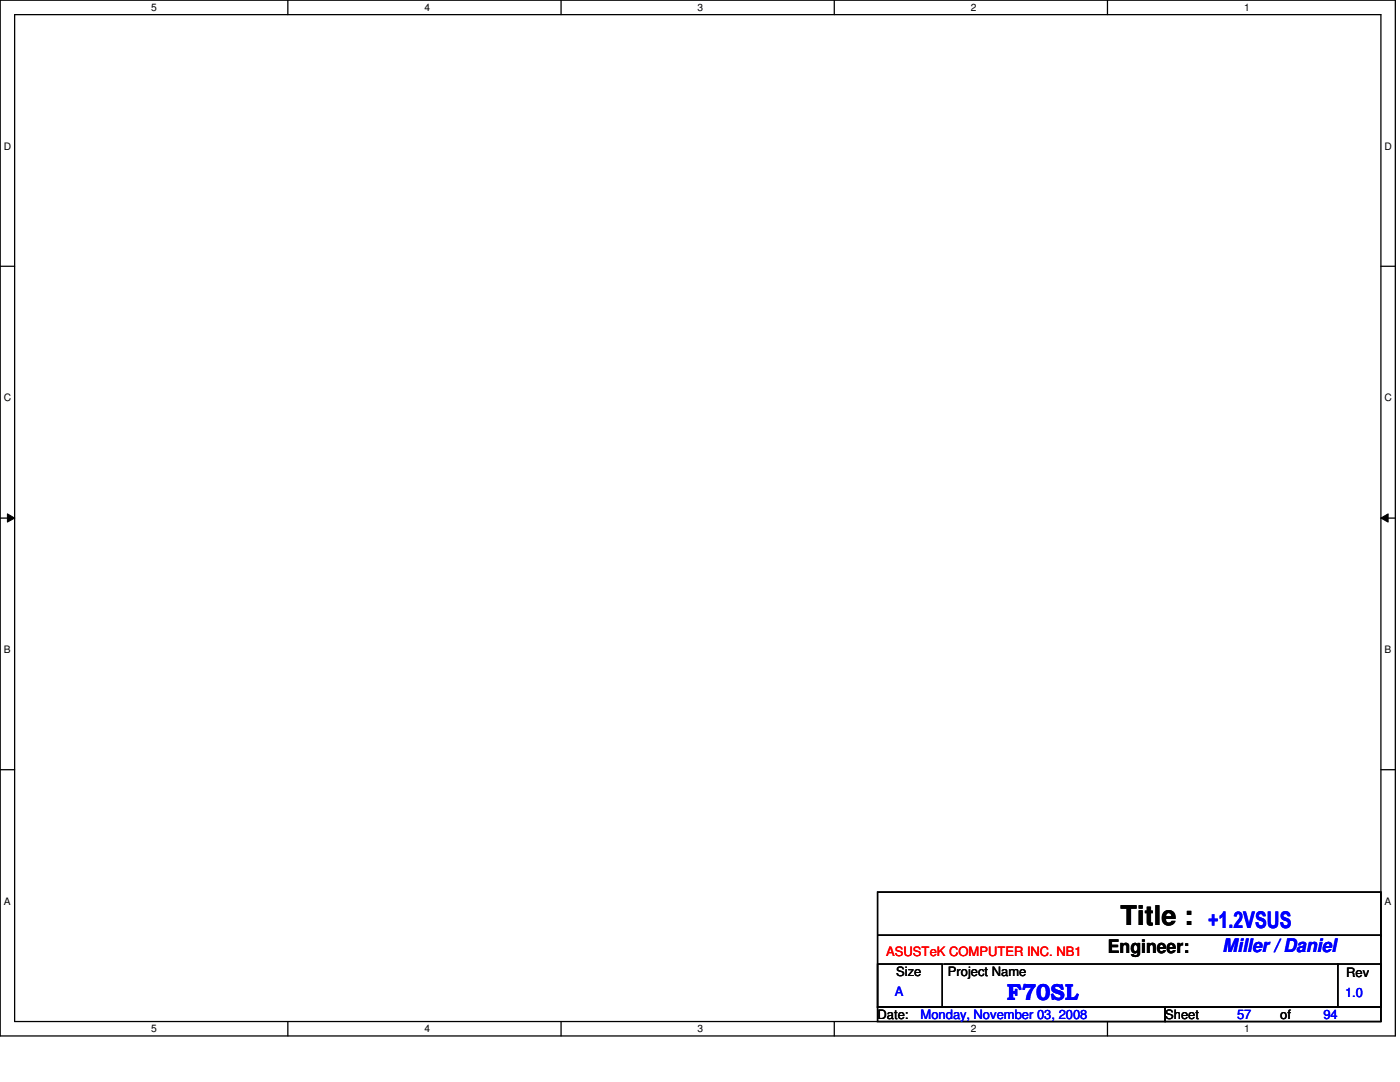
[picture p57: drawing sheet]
<svg xmlns="http://www.w3.org/2000/svg" width="279mm" height="216mm" viewBox="0 0 279 216" stroke-linecap="round" stroke-linejoin="round" font-family="sans-serif">
<defs><g id="words">
<text font-size="5.4" x="223.6" y="184.5">Title :</text>
<g font-size="4.6" fill="#00f">
<text x="241.1" y="185.2">+1.2VSUS</text>
<text x="201" y="199.5">F70SL</text>
</g>
<text font-size="3.7" x="221.1" y="190.1">Engineer:</text>
<text font-size="3.7" fill="#00f" x="244" y="190">Miller / Daniel</text>
<text font-size="2.6" fill="#f00" x="176.9" y="190.7">ASUSTeK COMPUTER INC. NB1</text>
<g font-size="2.6">
<text x="178.9" y="194.7">Size</text>
<text x="189.2" y="194.7">Project Name</text>
<text x="268.7" y="195">Rev</text>
<text x="175.1" y="203.3">Date:</text>
<text x="232.5" y="203.3">Sheet</text>
<text x="255.5" y="203.3">of</text>
</g>
<g font-size="2.6" fill="#00f">
<text x="178.6" y="198.7">A</text>
<text x="183.7" y="203.3">Monday, November 03, 2008</text>
<text x="246.9" y="203.3">57</text>
<text x="264.1" y="203.3">94</text>
<text x="268.4" y="199">1.0</text>
</g>
<g font-size="2">
<text x="30.2" y="2.2">5</text>
<text x="84.7" y="2.2">4</text>
<text x="139.2" y="2.2">3</text>
<text x="193.8" y="2.2">2</text>
<text x="248.3" y="2.2">1</text>
<text x=".8" y="29.8">D</text>
<text x="276.3" y="29.8">D</text>
<text x=".8" y="80.1">C</text>
<text x="276.3" y="80.1">C</text>
<text x=".8" y="130.3">B</text>
<text x="276.3" y="130.3">B</text>
<text x=".8" y="180.5">A</text>
<text x="276.3" y="180.5">A</text>
<text x="30.2" y="206">5</text>
<text x="84.7" y="206">4</text>
<text x="139.2" y="206">3</text>
<text x="193.8" y="206">2</text>
<text x="248.3" y="206">1</text>
</g>
</g></defs>
<path d="M0 0h278.5v206.7h-278.5zM2.9 2.9h272.7v200.9h-272.7z" fill="none" stroke="#000" stroke-width=".25"/>
<g fill="#fff">
<path d="M30.2 .3h1.1v2.3h-1.1z"/>
<path d="M30.2 204.1h1.1v2.3h-1.1z"/>
</g>
<path d="M57.4 0v2.9M57.4 203.8v2.9" fill="none" stroke="#000" stroke-width=".25"/>
<g fill="#fff">
<path d="M84.7 .3h1.1v2.3h-1.1z"/>
<path d="M84.7 204.1h1.1v2.3h-1.1z"/>
</g>
<path d="M112 0v2.9M112 203.8v2.9" fill="none" stroke="#000" stroke-width=".25"/>
<g fill="#fff">
<path d="M139.2 .3h1.1v2.3h-1.1z"/>
<path d="M139.2 204.1h1.1v2.3h-1.1z"/>
</g>
<path d="M166.5 0v2.9M166.5 203.8v2.9" fill="none" stroke="#000" stroke-width=".25"/>
<g fill="#fff">
<path d="M193.8 .3h1.1v2.3h-1.1z"/>
<path d="M193.8 204.1h1.1v2.3h-1.1z"/>
</g>
<path d="M221 0v2.9M221 203.8v2.9" fill="none" stroke="#000" stroke-width=".25"/>
<g fill="#fff">
<path d="M248.3 .3h1.1v2.3h-1.1z"/>
<path d="M248.3 204.1h1.1v2.3h-1.1z"/>
<path d="M.8 28h1.4v2.3h-1.4z"/>
<path d="M276.3 28h1.4v2.3h-1.4z"/>
<path d="M.8 78.2h1.4v2.3h-1.4z"/>
<path d="M276.3 78.2h1.4v2.3h-1.4z"/>
</g>
<path d="M0 53.1h2.9M275.6 53.1h2.9" fill="none" stroke="#000" stroke-width=".25"/>
<g fill="#fff">
<path d="M.8 128.5h1.3v2.2h-1.3z"/>
<path d="M276.3 128.5h1.3v2.2h-1.3z"/>
</g>
<path d="M0 103.4h2.9M275.6 103.4h2.9" fill="none" stroke="#000" stroke-width=".25"/>
<path d="M1.5 102.5l1.4 .9-1.4 .8zM275.6 103.4l1.4-.9v1.7z" fill="#000"/>
<path d="M1.5 102.5l1.4 .9-1.4 .8zM275.6 103.4l1.4-.9v1.7z" fill="none" stroke="#000" stroke-width=".2"/>
<g fill="#fff">
<path d="M.8 178.7h1.3v2.2h-1.3z"/>
<path d="M276.3 178.7h1.3v2.2h-1.3z"/>
</g>
<path d="M0 153.6h2.9M275.6 153.6h2.9M175.1 178h100.5v23h-100.5zM175.1 192.4h12.9v8.6h-12.9zM175.1 186.6h100.5M188.3 192.4h78.7M267 192.4h8.6v8.6h-8.6zM267 192.4h.1M275.6 186.6h.1M175.1 201h57.4v2.8h-57.4zM232.5 201h43.1v2.8h-43.1z" fill="none" stroke="#000" stroke-width=".25"/>
<use href="#words"/>
</svg>
